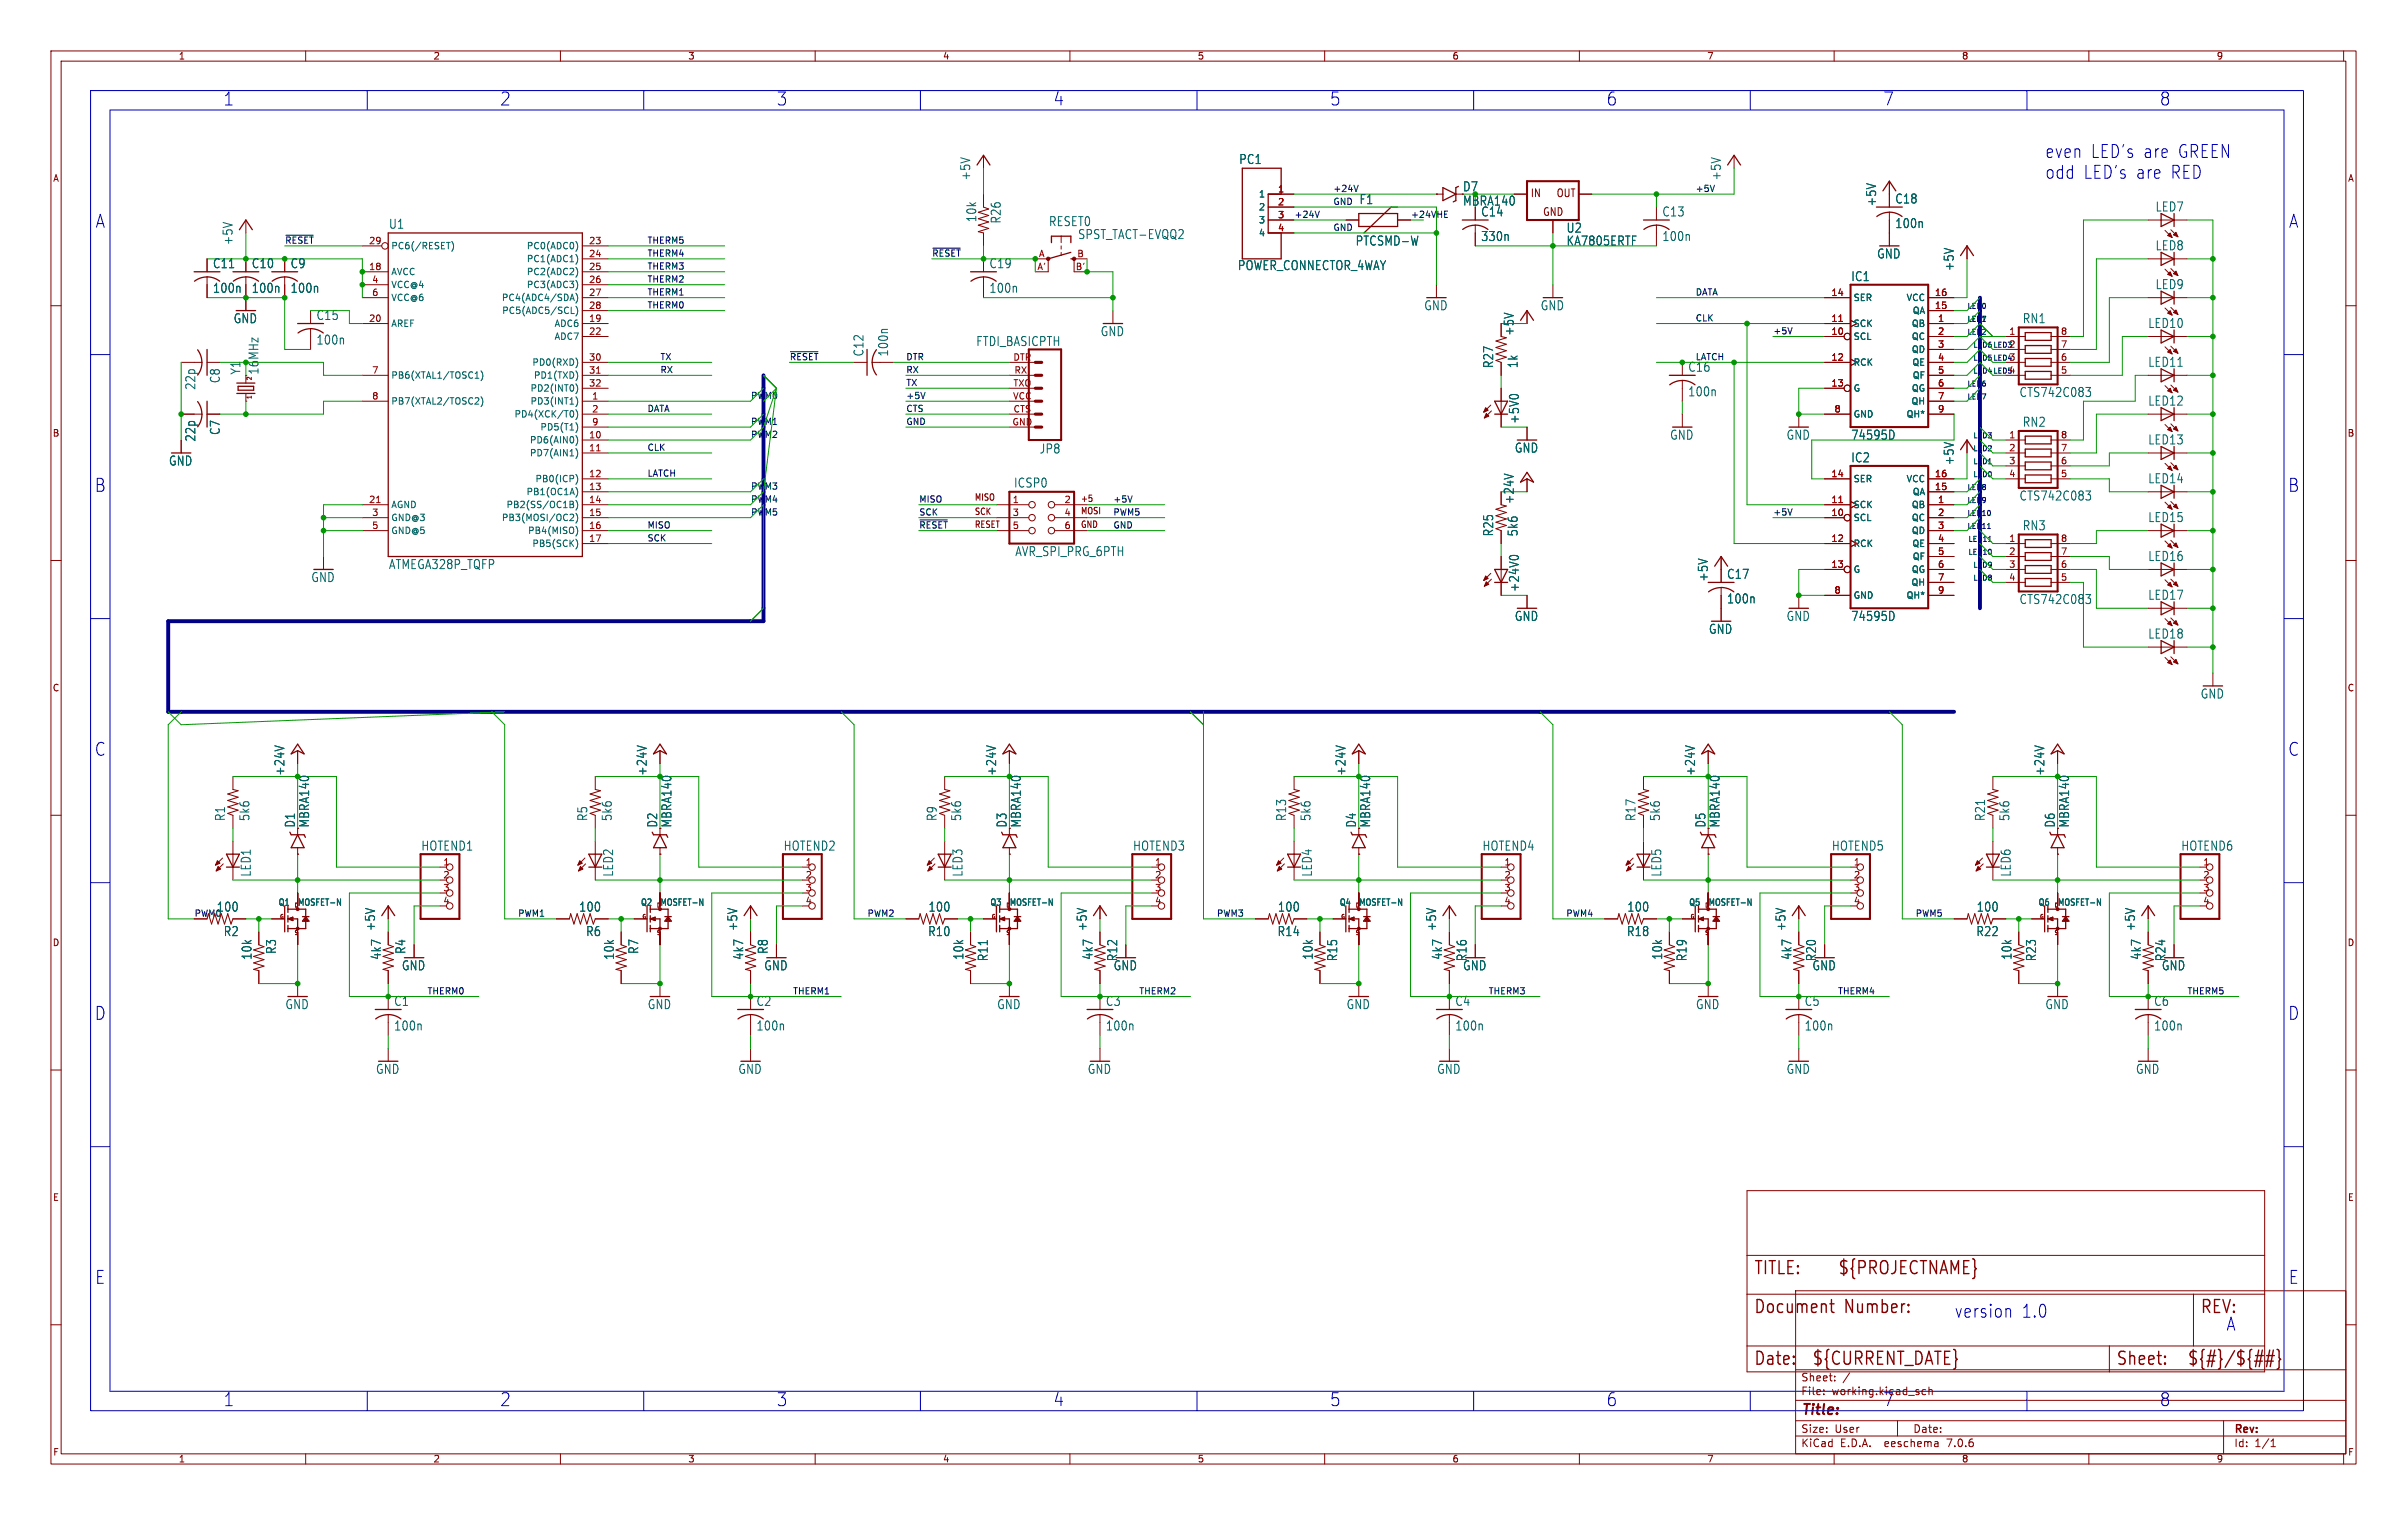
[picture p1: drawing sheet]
<svg xmlns="http://www.w3.org/2000/svg" width="472mm" height="297mm" viewBox="0 0 472 297" stroke-linecap="round" stroke-linejoin="round" font-family="sans-serif">
<defs><g id="words">
<g font-size="3.5" fill="#0000c2">
<text x="43.8" y="20.9">1</text>
<text x="98.1" y="20.9">2</text>
<text x="152.4" y="20.9">3</text>
<text x="206.7" y="20.9">4</text>
<text x="261" y="20.9">5</text>
<text x="315.3" y="20.9">6</text>
<text x="369.6" y="20.9">7</text>
<text x="423.9" y="20.9">8</text>
<text x="401.3" y="31.2">even LED's are GREEN</text>
<text x="401.3" y="35.3">odd</text>
<text x="408.9" y="35.3">LED's are RED</text>
<text x="18.7" y="44.9">A</text>
<text x="449.2" y="44.9">A</text>
<text x="18.5" y="96.8">B</text>
<text x="449.1" y="96.8">B</text>
<text x="18.5" y="148.6">C</text>
<text x="449.1" y="148.6">C</text>
<text x="18.5" y="200.4">D</text>
<text x="449.1" y="200.4">D</text>
<text x="18.7" y="252.2">E</text>
<text x="449.2" y="252.2">E</text>
<text x="383.5" y="258.8">version</text>
<text x="396.7" y="258.8">1.0</text>
<text x="436.9" y="261.4">A</text>
<text x="43.8" y="276.2">1</text>
<text x="98.1" y="276.2">2</text>
<text x="152.4" y="276.2">3</text>
<text x="206.7" y="276.2">4</text>
<text x="261" y="276.2">5</text>
<text x="315.3" y="276.2">6</text>
<text x="369.6" y="276.2">7</text>
<text x="423.9" y="276.2">8</text>
</g>
<g font-size="3.5" fill="#840000">
<text x="344.2" y="250.5">TITLE:</text>
<text x="360.7" y="250.5">${PROJECTNAME}</text>
<text x="344.2" y="258.1">Document</text>
<text x="362" y="258.1">Number:</text>
<text x="431.8" y="258.1">REV:</text>
<text x="344.2" y="268.3">Date:</text>
<text x="355.6" y="268.3">${CURRENT_DATE}</text>
<text x="415.3" y="268.3">Sheet:</text>
<text x="429.3" y="268.3">${#}/${##}</text>
</g>
<text font-size="2.8" fill="#840000" x="353.4" y="278.2">Title:</text>
<g font-size="2.5" fill="#006464">
<text x="190.6" y="35.5" transform="rotate(-90 190.6 35.5)">+5V</text>
<text x="243.1" y="32.4">PC1</text>
<text x="338" y="35.5" transform="rotate(-90 338 35.5)">+5V</text>
<text x="266.8" y="40.3">F1</text>
<text x="287.1" y="40.6">MBRA140</text>
<text x="368.4" y="40.6" transform="rotate(-90 368.4 40.6)">+5V</text>
<text x="371.9" y="40.1">C18</text>
<text x="423" y="41.7">LED7</text>
<text x="76.3" y="45.1">U1</text>
<text x="191.8" y="43.7" transform="rotate(-90 191.8 43.7)">10k</text>
<text x="196.6" y="44" transform="rotate(-90 196.6 44)">R26</text>
<text x="205.8" y="44.6">RESET0</text>
<text x="211.5" y="47.1">SPST_TACT-EVQQ2</text>
<text x="290.6" y="42.7">C14</text>
<text x="290.6" y="47.5">330n</text>
<text x="307.4" y="45.9">U2</text>
<text x="326.2" y="42.7">C13</text>
<text x="326.2" y="47.5">100n</text>
<text x="371.9" y="45">100n</text>
<text x="41.7" y="52.8">C11</text>
<text x="45.9" y="48.2" transform="rotate(-90 45.9 48.2)">+5V</text>
<text x="49.3" y="52.8">C10</text>
<text x="57" y="52.8">C9</text>
<text x="194.1" y="52.8">C19</text>
<text x="242.9" y="53.2">POWER_CONNECTOR_4WAY</text>
<text x="266" y="48.4">PTCSMD-W</text>
<text x="307.4" y="48.4">KA7805ERTF</text>
<text x="368.4" y="50.9">GND</text>
<text x="383.7" y="53.3" transform="rotate(-90 383.7 53.3)">+5V</text>
<text x="423" y="49.3">LED8</text>
<text x="41.7" y="57.7">100n</text>
<text x="49.3" y="57.7">100n</text>
<text x="57" y="57.7">100n</text>
<text x="194.1" y="57.7">100n</text>
<text x="363.3" y="55.4">IC1</text>
<text x="423" y="57">LED9</text>
<text x="45.8" y="63.6">GND</text>
<text x="62" y="63">C15</text>
<text x="279.5" y="61.1">GND</text>
<text x="297.3" y="66" transform="rotate(-90 297.3 66)">+5V</text>
<text x="302.3" y="61.1">GND</text>
<text x="396.9" y="63.6">RN1</text>
<text x="421.6" y="64.6">LED10</text>
<text x="62" y="67.8">100n</text>
<text x="169.7" y="70" transform="rotate(-90 169.7 70)">C12</text>
<text x="174.5" y="70" transform="rotate(-90 174.5 70)">100n</text>
<text x="191.5" y="68.1">FTDI_BASICPTH</text>
<text x="216" y="66.2">GND</text>
<text x="38.5" y="76.6" transform="rotate(-90 38.5 76.6)">22p</text>
<text x="43.4" y="75.3" transform="rotate(-90 43.4 75.3)">C8</text>
<text x="47.4" y="73.6" transform="rotate(-90 47.4 73.6)">Y1</text>
<text x="50.9" y="73.6" transform="rotate(-90 50.9 73.6)">16MHz</text>
<text x="293.3" y="72.3" transform="rotate(-90 293.3 72.3)">R27</text>
<text x="298.1" y="72.3" transform="rotate(-90 298.1 72.3)">1k</text>
<text x="331.3" y="78">100n</text>
<text x="421.6" y="72.2">LED11</text>
<text x="298.3" y="83.3" transform="rotate(-90 298.3 83.3)">+5V0</text>
<text x="396.3" y="78.1">CTS742C083</text>
<text x="396.9" y="84">RN2</text>
<text x="421.6" y="79.8">LED12</text>
<text x="38.5" y="86.8" transform="rotate(-90 38.5 86.8)">22p</text>
<text x="43.4" y="85.5" transform="rotate(-90 43.4 85.5)">C7</text>
<text x="204" y="89.2">JP8</text>
<text x="297.2" y="89">GND</text>
<text x="327.7" y="86.5">GND</text>
<text x="350.6" y="86.5">GND</text>
<text x="363.3" y="86.5">74595D</text>
<text x="421.6" y="87.4">LED13</text>
<text x="33.1" y="91.6">GND</text>
<text x="198.9" y="95.9">ICSP0</text>
<text x="363.3" y="90.9">IC2</text>
<text x="383.7" y="91.4" transform="rotate(-90 383.7 91.4)">+5V</text>
<text x="421.6" y="95.1">LED14</text>
<text x="297.3" y="99" transform="rotate(-90 297.3 99)">+24V</text>
<text x="396.3" y="98.4">CTS742C083</text>
<text x="293.3" y="105.4" transform="rotate(-90 293.3 105.4)">R25</text>
<text x="298.1" y="105.4" transform="rotate(-90 298.1 105.4)">5k6</text>
<text x="396.9" y="104.3">RN3</text>
<text x="421.6" y="102.7">LED15</text>
<text x="76.3" y="111.9">ATMEGA328P_TQFP</text>
<text x="199.2" y="109.4">AVR_SPI_PRG_6PTH</text>
<text x="338.9" y="113.8">C17</text>
<text x="421.6" y="110.3">LED16</text>
<text x="61" y="114.4">GND</text>
<text x="298.3" y="116.3" transform="rotate(-90 298.3 116.3)">+24V0</text>
<text x="335.4" y="114.2" transform="rotate(-90 335.4 114.2)">+5V</text>
<text x="338.9" y="118.6">100n</text>
<text x="396.3" y="118.8">CTS742C083</text>
<text x="421.6" y="117.9">LED17</text>
<text x="297.2" y="122.1">GND</text>
<text x="335.3" y="124.6">GND</text>
<text x="350.6" y="122.1">GND</text>
<text x="363.3" y="122.1">74595D</text>
<text x="421.6" y="125.5">LED18</text>
<text x="431.9" y="137.3">GND</text>
<text x="56" y="152.3" transform="rotate(-90 56 152.3)">+24V</text>
<text x="127.1" y="152.3" transform="rotate(-90 127.1 152.3)">+24V</text>
<text x="195.7" y="152.3" transform="rotate(-90 195.7 152.3)">+24V</text>
<text x="264.3" y="152.3" transform="rotate(-90 264.3 152.3)">+24V</text>
<text x="332.9" y="152.3" transform="rotate(-90 332.9 152.3)">+24V</text>
<text x="401.5" y="152.3" transform="rotate(-90 401.5 152.3)">+24V</text>
<text x="44.4" y="161.2" transform="rotate(-90 44.4 161.2)">R1</text>
<text x="49.2" y="161.2" transform="rotate(-90 49.2 161.2)">5k6</text>
<text x="115.5" y="161.2" transform="rotate(-90 115.5 161.2)">R5</text>
<text x="120.3" y="161.2" transform="rotate(-90 120.3 161.2)">5k6</text>
<text x="184.1" y="161.2" transform="rotate(-90 184.1 161.2)">R9</text>
<text x="188.9" y="161.2" transform="rotate(-90 188.9 161.2)">5k6</text>
<text x="252.6" y="161.2" transform="rotate(-90 252.6 161.2)">R13</text>
<text x="257.4" y="161.2" transform="rotate(-90 257.4 161.2)">5k6</text>
<text x="321.2" y="161.2" transform="rotate(-90 321.2 161.2)">R17</text>
<text x="326" y="161.2" transform="rotate(-90 326 161.2)">5k6</text>
<text x="389.8" y="161.2" transform="rotate(-90 389.8 161.2)">R21</text>
<text x="394.6" y="161.2" transform="rotate(-90 394.6 161.2)">5k6</text>
<text x="60.9" y="162.5" transform="rotate(-90 60.9 162.5)">MBRA140</text>
<text x="82.6" y="167.1">HOTEND1</text>
<text x="132" y="162.5" transform="rotate(-90 132 162.5)">MBRA140</text>
<text x="153.7" y="167.1">HOTEND2</text>
<text x="200.6" y="162.5" transform="rotate(-90 200.6 162.5)">MBRA140</text>
<text x="222.3" y="167.1">HOTEND3</text>
<text x="269.2" y="162.5" transform="rotate(-90 269.2 162.5)">MBRA140</text>
<text x="290.9" y="167.1">HOTEND4</text>
<text x="337.7" y="162.5" transform="rotate(-90 337.7 162.5)">MBRA140</text>
<text x="359.5" y="167.1">HOTEND5</text>
<text x="406.3" y="162.5" transform="rotate(-90 406.3 162.5)">MBRA140</text>
<text x="428" y="167.1">HOTEND6</text>
<text x="49.4" y="172.2" transform="rotate(-90 49.4 172.2)">LED1</text>
<text x="120.5" y="172.2" transform="rotate(-90 120.5 172.2)">LED2</text>
<text x="189.1" y="172.2" transform="rotate(-90 189.1 172.2)">LED3</text>
<text x="257.7" y="172.2" transform="rotate(-90 257.7 172.2)">LED4</text>
<text x="326.3" y="172.2" transform="rotate(-90 326.3 172.2)">LED5</text>
<text x="394.9" y="172.2" transform="rotate(-90 394.9 172.2)">LED6</text>
<text x="42.5" y="179.1">100</text>
<text x="113.6" y="179.1">100</text>
<text x="182.2" y="179.1">100</text>
<text x="250.7" y="179.1">100</text>
<text x="319.3" y="179.1">100</text>
<text x="387.9" y="179.1">100</text>
<text x="43.8" y="183.9">R2</text>
<text x="73.8" y="182.8" transform="rotate(-90 73.8 182.8)">+5V</text>
<text x="114.9" y="183.9">R6</text>
<text x="144.9" y="182.8" transform="rotate(-90 144.9 182.8)">+5V</text>
<text x="182.1" y="183.9">R10</text>
<text x="213.5" y="182.8" transform="rotate(-90 213.5 182.8)">+5V</text>
<text x="250.7" y="183.9">R14</text>
<text x="282.1" y="182.8" transform="rotate(-90 282.1 182.8)">+5V</text>
<text x="319.3" y="183.9">R18</text>
<text x="350.7" y="182.8" transform="rotate(-90 350.7 182.8)">+5V</text>
<text x="387.8" y="183.9">R22</text>
<text x="419.2" y="182.8" transform="rotate(-90 419.2 182.8)">+5V</text>
<text x="49.6" y="188.5" transform="rotate(-90 49.6 188.5)">10k</text>
<text x="54.4" y="187.3" transform="rotate(-90 54.4 187.3)">R3</text>
<text x="75" y="188.5" transform="rotate(-90 75 188.5)">4k7</text>
<text x="78.8" y="190.6">GND</text>
<text x="79.8" y="187.3" transform="rotate(-90 79.8 187.3)">R4</text>
<text x="120.7" y="188.5" transform="rotate(-90 120.7 188.5)">10k</text>
<text x="125.5" y="187.3" transform="rotate(-90 125.5 187.3)">R7</text>
<text x="146.1" y="188.5" transform="rotate(-90 146.1 188.5)">4k7</text>
<text x="149.9" y="190.6">GND</text>
<text x="150.9" y="187.3" transform="rotate(-90 150.9 187.3)">R8</text>
<text x="189.3" y="188.5" transform="rotate(-90 189.3 188.5)">10k</text>
<text x="194.1" y="188.7" transform="rotate(-90 194.1 188.7)">R11</text>
<text x="214.7" y="188.5" transform="rotate(-90 214.7 188.5)">4k7</text>
<text x="218.5" y="190.6">GND</text>
<text x="219.5" y="188.7" transform="rotate(-90 219.5 188.7)">R12</text>
<text x="257.9" y="188.5" transform="rotate(-90 257.9 188.5)">10k</text>
<text x="262.7" y="188.7" transform="rotate(-90 262.7 188.7)">R15</text>
<text x="283.3" y="188.5" transform="rotate(-90 283.3 188.5)">4k7</text>
<text x="287.1" y="190.6">GND</text>
<text x="288.1" y="188.7" transform="rotate(-90 288.1 188.7)">R16</text>
<text x="326.4" y="188.5" transform="rotate(-90 326.4 188.5)">10k</text>
<text x="331.2" y="188.7" transform="rotate(-90 331.2 188.7)">R19</text>
<text x="351.8" y="188.5" transform="rotate(-90 351.8 188.5)">4k7</text>
<text x="355.7" y="190.6">GND</text>
<text x="356.6" y="188.7" transform="rotate(-90 356.6 188.7)">R20</text>
<text x="395" y="188.5" transform="rotate(-90 395 188.5)">10k</text>
<text x="399.8" y="188.7" transform="rotate(-90 399.8 188.7)">R23</text>
<text x="420.4" y="188.5" transform="rotate(-90 420.4 188.5)">4k7</text>
<text x="424.2" y="190.6">GND</text>
<text x="425.2" y="188.7" transform="rotate(-90 425.2 188.7)">R24</text>
<text x="77.3" y="197.6">C1</text>
<text x="148.4" y="197.6">C2</text>
<text x="217" y="197.6">C3</text>
<text x="285.6" y="197.6">C4</text>
<text x="354.1" y="197.6">C5</text>
<text x="422.7" y="197.6">C6</text>
<text x="55.9" y="198.3">GND</text>
<text x="77.3" y="202.5">100n</text>
<text x="127.1" y="198.3">GND</text>
<text x="148.4" y="202.5">100n</text>
<text x="195.6" y="198.3">GND</text>
<text x="217" y="202.5">100n</text>
<text x="264.2" y="198.3">GND</text>
<text x="285.6" y="202.5">100n</text>
<text x="332.8" y="198.3">GND</text>
<text x="354.1" y="202.5">100n</text>
<text x="401.4" y="198.3">GND</text>
<text x="422.7" y="202.5">100n</text>
<text x="73.7" y="211">GND</text>
<text x="144.8" y="211">GND</text>
<text x="213.4" y="211">GND</text>
<text x="282" y="211">GND</text>
<text x="350.6" y="211">GND</text>
<text x="419.2" y="211">GND</text>
</g>
<text font-size="2.5" fill="#009600" x="287.1" y="37.8">D7</text>
<text font-size="2.5" fill="#0f0f0f" x="331.3" y="73.2">C16</text>
<g font-size="2.5" fill="#840000">
<text x="58.1" y="162.5" transform="rotate(-90 58.1 162.5)">D1</text>
<text x="129.2" y="162.5" transform="rotate(-90 129.2 162.5)">D2</text>
<text x="197.8" y="162.5" transform="rotate(-90 197.8 162.5)">D3</text>
<text x="266.4" y="162.5" transform="rotate(-90 266.4 162.5)">D4</text>
<text x="334.9" y="162.5" transform="rotate(-90 334.9 162.5)">D5</text>
<text x="403.5" y="162.5" transform="rotate(-90 403.5 162.5)">D6</text>
</g>
<g font-size="2.1" fill="#840000">
<text x="300.4" y="38.9">IN</text>
<text x="305.4" y="38.9">OUT</text>
<text x="302.8" y="42.6">GND</text>
<text x="353.4" y="274">File:</text>
<text x="353.4" y="271.3">Sheet:</text>
<text x="359.5" y="274">working.kicad_sch</text>
<text x="353.4" y="281.4">Size:</text>
<text x="360.1" y="281.4">User</text>
<text x="375.4" y="281.4">Date:</text>
<text x="438.4" y="281.6">Rev:</text>
<text x="353.4" y="284.2">KiCad</text>
<text x="361.2" y="284.2">E.D.A.</text>
<text x="370.1" y="284.2">eeschema</text>
<text x="382.4" y="284.2">7.0.6</text>
<text x="438.4" y="284.2">Id:</text>
<text x="442.5" y="284.2">1/1</text>
</g>
<g font-size="1.8" fill="#840000">
<text x="35" y="11.9">1</text>
<text x="85" y="11.9">2</text>
<text x="135" y="11.9">3</text>
<text x="185" y="11.9">4</text>
<text x="235" y="11.9">5</text>
<text x="285" y="11.9">6</text>
<text x="335" y="11.9">7</text>
<text x="385" y="11.9">8</text>
<text x="435" y="11.9">9</text>
<text x="10.3" y="35.9">A</text>
<text x="460.8" y="35.9">A</text>
<text x="10.3" y="85.9">B</text>
<text x="460.7" y="85.9">B</text>
<text x="191.2" y="98.5">MISO</text>
<text x="191.2" y="101.3">SCK</text>
<text x="212.1" y="98.7">+5</text>
<text x="212.1" y="101.1">MOSI</text>
<text x="191.2" y="103.8">RESET</text>
<text x="212.1" y="103.8">GND</text>
<text x="10.3" y="135.9">C</text>
<text x="460.7" y="135.9">C</text>
<text x="10.3" y="185.9">D</text>
<text x="460.7" y="185.9">D</text>
<text x="10.3" y="235.9">E</text>
<text x="460.8" y="235.9">E</text>
<text x="10.3" y="285.9">F</text>
<text x="35" y="287.2">1</text>
<text x="85" y="287.2">2</text>
<text x="135" y="287.2">3</text>
<text x="185" y="287.2">4</text>
<text x="235" y="287.2">5</text>
<text x="285" y="287.2">6</text>
<text x="335" y="287.2">7</text>
<text x="385" y="287.2">8</text>
<text x="435" y="287.2">9</text>
<text x="460.8" y="285.9">F</text>
</g>
<g font-size="1.8" fill="#006464">
<text x="247" y="39">1</text>
<text x="247" y="41.5">2</text>
<text x="247" y="44">3</text>
<text x="247" y="46.6">4</text>
<text x="76.7" y="49.1">PC6(/RESET)</text>
<text x="103.3" y="49.1">PC0(ADC0)</text>
<text x="103.3" y="51.7">PC1(ADC1)</text>
<text x="76.7" y="54.2">AVCC</text>
<text x="76.7" y="56.7">VCC@4</text>
<text x="76.7" y="59.3">VCC@6</text>
<text x="98.4" y="59.3">PC4(ADC4/SDA)</text>
<text x="103.3" y="54.2">PC2(ADC2)</text>
<text x="103.3" y="56.7">PC3(ADC3)</text>
<text x="363.7" y="59.3">SER</text>
<text x="374.1" y="59.3">VCC</text>
<text x="76.7" y="64.4">AREF</text>
<text x="98.5" y="61.8">PC5(ADC5/SCL)</text>
<text x="108.8" y="64.4">ADC6</text>
<text x="363.7" y="64.4">SCK</text>
<text x="375.1" y="64.4">QB</text>
<text x="375.3" y="61.8">QA</text>
<text x="104.4" y="72">PD0(RXD)</text>
<text x="108.8" y="66.9">ADC7</text>
<text x="363.7" y="66.9">SCL</text>
<text x="363.7" y="72">RCK</text>
<text x="375.1" y="66.9">QC</text>
<text x="375.1" y="69.4">QD</text>
<text x="375.3" y="72">QE</text>
<text x="76.7" y="74.5">PB6(XTAL1/TOSC1)</text>
<text x="104" y="77.1">PD2(INT0)</text>
<text x="104.7" y="74.5">PD1(TXD)</text>
<text x="363.7" y="77.1">G</text>
<text x="375.1" y="77.1">QG</text>
<text x="375.3" y="74.5">QF</text>
<text x="76.7" y="79.6">PB7(XTAL2/TOSC2)</text>
<text x="100.9" y="82.1">PD4(XCK/T0)</text>
<text x="104" y="79.6">PD3(INT1)</text>
<text x="363.7" y="82.1">GND</text>
<text x="374.1" y="82.1">QH*</text>
<text x="375.1" y="79.6">QH</text>
<text x="103.9" y="87.2">PD6(AIN0)</text>
<text x="103.9" y="89.8">PD7(AIN1)</text>
<text x="106" y="84.7">PD5(T1)</text>
<text x="105" y="94.8">PB0(ICP)</text>
<text x="363.7" y="94.8">SER</text>
<text x="374.1" y="94.8">VCC</text>
<text x="76.7" y="99.9">AGND</text>
<text x="99.3" y="99.9">PB2(SS/OC1B)</text>
<text x="103.2" y="97.4">PB1(OC1A)</text>
<text x="363.7" y="99.9">SCK</text>
<text x="375.1" y="99.9">QB</text>
<text x="375.3" y="97.4">QA</text>
<text x="76.7" y="102.5">GND@3</text>
<text x="76.7" y="105">GND@5</text>
<text x="98.4" y="102.5">PB3(MOSI/OC2)</text>
<text x="103.5" y="105">PB4(MISO)</text>
<text x="104.4" y="107.5">PB5(SCK)</text>
<text x="363.7" y="102.5">SCL</text>
<text x="363.7" y="107.5">RCK</text>
<text x="375.1" y="102.5">QC</text>
<text x="375.1" y="105">QD</text>
<text x="375.3" y="107.5">QE</text>
<text x="363.7" y="112.6">G</text>
<text x="375.1" y="112.6">QG</text>
<text x="375.3" y="110.1">QF</text>
<text x="363.7" y="117.7">GND</text>
<text x="374.1" y="117.7">QH*</text>
<text x="375.1" y="115.2">QH</text>
<text x="54.6" y="178">Q1</text>
<text x="58.4" y="178">MOSFET-N</text>
<text x="125.7" y="178">Q2</text>
<text x="129.5" y="178">MOSFET-N</text>
<text x="194.3" y="178">Q3</text>
<text x="198.1" y="178">MOSFET-N</text>
<text x="262.9" y="178">Q4</text>
<text x="266.7" y="178">MOSFET-N</text>
<text x="331.4" y="178">Q5</text>
<text x="335.3" y="178">MOSFET-N</text>
<text x="400" y="178">Q6</text>
<text x="403.8" y="178">MOSFET-N</text>
</g>
<g font-size="1.8" fill="#a90000">
<text x="250.8" y="37.8">1</text>
<text x="250.8" y="40.4">2</text>
<text x="250.8" y="42.9">3</text>
<text x="250.8" y="45.5">4</text>
<text x="72.3" y="53.1">18</text>
<text x="72.3" y="48">29</text>
<text x="115.5" y="48">23</text>
<text x="115.5" y="50.5">24</text>
<text x="115.5" y="53.1">25</text>
<text x="203.5" y="53.1">A'</text>
<text x="203.8" y="50.5">A</text>
<text x="211.1" y="53.1">B'</text>
<text x="211.4" y="50.5">B</text>
<text x="73" y="55.6">4</text>
<text x="73" y="58.2">6</text>
<text x="115.5" y="55.6">26</text>
<text x="115.5" y="58.2">27</text>
<text x="359.4" y="58.2">14</text>
<text x="379.7" y="58.2">16</text>
<text x="72.3" y="63.2">20</text>
<text x="115.5" y="63.2">19</text>
<text x="115.5" y="65.8">22</text>
<text x="115.5" y="60.7">28</text>
<text x="359.4" y="65.8">10</text>
<text x="359.4" y="63.2">11</text>
<text x="379.7" y="60.7">15</text>
<text x="380.3" y="63.2">1</text>
<text x="380.3" y="65.8">2</text>
<text x="394.3" y="65.8">1</text>
<text x="404.4" y="65.8">8</text>
<text x="115.5" y="70.9">30</text>
<text x="198.8" y="70.9">DTR</text>
<text x="359.4" y="70.9">12</text>
<text x="380.3" y="68.3">3</text>
<text x="380.3" y="70.9">4</text>
<text x="404.4" y="70.9">6</text>
<text x="404.4" y="68.3">7</text>
<text x="73" y="73.4">7</text>
<text x="115.5" y="73.4">31</text>
<text x="115.5" y="75.9">32</text>
<text x="198.8" y="75.9">TXO</text>
<text x="199" y="73.4">RXI</text>
<text x="359.4" y="75.9">13</text>
<text x="380.3" y="73.4">5</text>
<text x="380.3" y="75.9">6</text>
<text x="404.4" y="73.4">5</text>
<text x="73" y="78.5">8</text>
<text x="116.1" y="78.5">1</text>
<text x="116.1" y="81">2</text>
<text x="116.1" y="83.6">9</text>
<text x="198.6" y="83.6">GND</text>
<text x="198.7" y="78.5">VCC</text>
<text x="198.8" y="81">CTS</text>
<text x="360" y="81">8</text>
<text x="380.3" y="78.5">7</text>
<text x="380.3" y="81">9</text>
<text x="115.5" y="86.1">10</text>
<text x="115.5" y="88.6">11</text>
<text x="394.3" y="86.1">1</text>
<text x="394.3" y="88.6">2</text>
<text x="404.4" y="88.6">7</text>
<text x="404.4" y="86.1">8</text>
<text x="115.5" y="93.7">12</text>
<text x="359.4" y="93.7">14</text>
<text x="379.7" y="93.7">16</text>
<text x="394.3" y="91.2">3</text>
<text x="394.3" y="93.7">4</text>
<text x="404.4" y="93.7">5</text>
<text x="404.4" y="91.2">6</text>
<text x="72.3" y="98.8">21</text>
<text x="73" y="101.3">3</text>
<text x="115.5" y="96.3">13</text>
<text x="115.5" y="98.8">14</text>
<text x="115.5" y="101.3">15</text>
<text x="198.7" y="98.8">1</text>
<text x="198.7" y="101.3">3</text>
<text x="208.8" y="98.8">2</text>
<text x="208.8" y="101.3">4</text>
<text x="359.4" y="101.3">10</text>
<text x="359.4" y="98.8">11</text>
<text x="379.7" y="96.3">15</text>
<text x="380.3" y="98.8">1</text>
<text x="380.3" y="101.3">2</text>
<text x="73" y="103.9">5</text>
<text x="115.5" y="103.9">16</text>
<text x="115.5" y="106.4">17</text>
<text x="198.7" y="103.9">5</text>
<text x="208.8" y="103.9">6</text>
<text x="359.4" y="106.4">12</text>
<text x="380.3" y="103.9">3</text>
<text x="380.3" y="106.4">4</text>
<text x="394.3" y="106.4">1</text>
<text x="404.4" y="106.4">8</text>
<text x="359.4" y="111.5">13</text>
<text x="380.3" y="109">5</text>
<text x="380.3" y="111.5">6</text>
<text x="394.3" y="109">2</text>
<text x="394.3" y="111.5">3</text>
<text x="404.4" y="111.5">6</text>
<text x="404.4" y="109">7</text>
<text x="360" y="116.6">8</text>
<text x="380.3" y="114">7</text>
<text x="380.3" y="116.6">9</text>
<text x="394.3" y="114">4</text>
<text x="404.4" y="114">5</text>
<text x="86.9" y="169.9">1</text>
<text x="86.9" y="172.5">2</text>
<text x="158" y="169.9">1</text>
<text x="158" y="172.5">2</text>
<text x="226.6" y="169.9">1</text>
<text x="226.6" y="172.5">2</text>
<text x="295.2" y="169.9">1</text>
<text x="295.2" y="172.5">2</text>
<text x="363.8" y="169.9">1</text>
<text x="363.8" y="172.5">2</text>
<text x="432.4" y="169.9">1</text>
<text x="432.4" y="172.5">2</text>
<text x="86.9" y="175">3</text>
<text x="86.9" y="177.5">4</text>
<text x="158" y="175">3</text>
<text x="158" y="177.5">4</text>
<text x="226.6" y="175">3</text>
<text x="226.6" y="177.5">4</text>
<text x="295.2" y="175">3</text>
<text x="295.2" y="177.5">4</text>
<text x="363.8" y="175">3</text>
<text x="363.8" y="177.5">4</text>
<text x="432.4" y="175">3</text>
<text x="432.4" y="177.5">4</text>
</g>
<g font-size="1.8" fill="#0f0f0f">
<text x="394.3" y="68.3">2</text>
<text x="394.3" y="70.9">3</text>
<text x="394.3" y="73.4">4</text>
</g>
<g font-size="1.7" fill="#0f0f0f">
<text x="261.6" y="37.8">+24V</text>
<text x="261.6" y="40.3">GND</text>
<text x="332.7" y="37.8">+5V</text>
<text x="55.9" y="47.9">~{RESET}</text>
<text x="127" y="47.9">THERM5</text>
<text x="254" y="42.8">+24V</text>
<text x="261.6" y="45.4">GND</text>
<text x="127" y="53">THERM3</text>
<text x="127" y="50.5">THERM4</text>
<text x="182.9" y="50.5">~{RESET}</text>
<text x="127" y="58.1">THERM1</text>
<text x="127" y="55.5">THERM2</text>
<text x="332.7" y="58.1">DATA</text>
<text x="127" y="60.6">THERM0</text>
<text x="332.7" y="63.2">CLK</text>
<text x="348" y="65.7">+5V</text>
<text x="129.5" y="70.8">TX</text>
<text x="154.9" y="70.8">~{RESET}</text>
<text x="177.8" y="70.8">DTR</text>
<text x="332.7" y="70.8">LATCH</text>
<text x="129.5" y="73.3">RX</text>
<text x="177.8" y="73.3">RX</text>
<text x="177.8" y="75.9">TX</text>
<text x="127" y="80.9">DATA</text>
<text x="147.3" y="83.5">PWM1</text>
<text x="147.3" y="78.4">PWM0</text>
<text x="177.8" y="78.4">+5V</text>
<text x="177.8" y="83.5">GND</text>
<text x="177.8" y="80.9">CTS</text>
<text x="127" y="88.6">CLK</text>
<text x="147.3" y="86">PWM2</text>
<text x="127" y="93.6">LATCH</text>
<text x="147.3" y="101.3">PWM5</text>
<text x="147.3" y="98.7">PWM4</text>
<text x="147.3" y="96.2">PWM3</text>
<text x="180.3" y="101.3">SCK</text>
<text x="180.3" y="98.7">MISO</text>
<text x="218.4" y="101.3">PWM5</text>
<text x="218.4" y="98.7">+5V</text>
<text x="348" y="101.3">+5V</text>
<text x="127" y="106.3">SCK</text>
<text x="127" y="103.8">MISO</text>
<text x="180.3" y="103.8">~{RESET}</text>
<text x="218.4" y="103.8">GND</text>
<text x="101.6" y="180">PWM1</text>
<text x="170.2" y="180">PWM2</text>
<text x="238.8" y="180">PWM3</text>
<text x="307.3" y="180">PWM4</text>
<text x="375.9" y="180">PWM5</text>
<text x="83.8" y="195.2">THERM0</text>
<text x="155.6" y="195.2">THERM1</text>
<text x="223.5" y="195.2">THERM2</text>
<text x="292.1" y="195.2">THERM3</text>
<text x="360.7" y="195.2">THERM4</text>
<text x="429.3" y="195.2">THERM5</text>
</g>
<text font-size="1.7" fill="#009600" x="276.9" y="42.8">+24VHE</text>
<text font-size="1.7" fill="#840000" x="38.1" y="180">PWM0</text>
<g font-size="1.4" fill="#0f0f0f">
<text x="386.1" y="60.7">LED0</text>
<text x="386.1" y="65.8">LED2</text>
<text x="386.1" y="63.2">LED1</text>
<text x="388.8" y="63.2">7</text>
<text x="387.2" y="68.3">LED6 LED3</text>
<text x="387.2" y="70.8">LED5 LED4</text>
<text x="386.1" y="75.9">LED6</text>
<text x="387.2" y="73.4">LED4 LED5</text>
<text x="386.1" y="78.5">LED7</text>
<text x="387.2" y="86.1">LED3</text>
<text x="387.2" y="88.6">LED2</text>
<text x="387.2" y="93.7">LED0</text>
<text x="387.2" y="91.2">LED1</text>
<text x="386.1" y="96.2">LED8</text>
<text x="386.1" y="98.8">LED9</text>
<text x="386.1" y="101.3">LED10</text>
<text x="386.1" y="103.9">LED11</text>
<text x="386.2" y="106.4">LED11</text>
<text x="386.2" y="108.9">LED10</text>
<text x="387.2" y="111.5">LED9</text>
<text x="387.2" y="114">LED8</text>
</g>
<g font-size="1.2" fill="#840000">
<text x="49.6" y="74.8" transform="rotate(-90 49.6 74.8)">2</text>
<text x="49.6" y="78.4" transform="rotate(-90 49.6 78.4)">1</text>
</g>
<g font-size="1.1" fill="#840000">
<text x="57.7" y="178.3">D</text>
<text x="128.8" y="178.3">D</text>
<text x="197.4" y="178.3">D</text>
<text x="266" y="178.3">D</text>
<text x="334.5" y="178.3">D</text>
<text x="403.1" y="178.3">D</text>
<text x="54.8" y="180.5">G</text>
<text x="57.7" y="183.7">S</text>
<text x="125.9" y="180.5">G</text>
<text x="128.8" y="183.7">S</text>
<text x="194.5" y="180.5">G</text>
<text x="197.4" y="183.7">S</text>
<text x="263.1" y="180.5">G</text>
<text x="266" y="183.7">S</text>
<text x="331.7" y="180.5">G</text>
<text x="334.5" y="183.7">S</text>
<text x="400.3" y="180.5">G</text>
<text x="403.1" y="183.7">S</text>
</g>
</g></defs>
<g fill="none" stroke="#840000" stroke-width=".2">
<path d="M10 10h452.4v277.3h-452.4zM12 12h448.4v273.3h-448.4zM60 10v2M110 10v2M160 10v2M210 10v2M260 10v2M310 10v2M360 10v2M410 10v2M460 10v2M193 38.1v2.5l1.1 .4-2.1 .7 2.1 .6-2.1 .6 2.1 .7-2.1 .6 2.1 .6-2.1 .7 1 .2v2.6"/>
<path d="M193 30.5v2.5M248.9 38.1h5.1M281.9 38.1h.1M281.9 38.1h1.3M285.7 38.1h1.3M297.2 38.1h2.5M309.9 38.1h2.5M340.4 30.5v2.5M370.8 35.6v5M10 60h2M40.6 50.8v2.5M40.6 54.4v4"/>
<path d="M48.3 43.2v2.5M48.3 50.8v2.5M48.3 54.4v6.6M55.9 50.8v2.5M55.9 54.4v4M71.1 58.4h5.1M71.1 53.3h5.1M71.1 48.3h3.8M71.1 55.9h5.1M114.3 58.4h5.1M114.3 50.8h5.1M114.3 53.3h5.1"/>
<path d="M114.3 48.3h5.1M114.3 55.9h5.1M193 50.8v2.5M193 54.4v4M203.2 50.8h2.5v2.5h-2.5M208.3 46.4v1.2M208.3 48.3v.6M208.3 49.5v.7M213.4 50.8h-2.6v2.5h2.6M248.9 40.6h5.1M248.9 43.2h5.1M248.9 45.7h5.1"/>
<path d="M264.2 43.2h2.5M274.3 43.2h2.6M281.9 55.9v2.5M289.6 40.6v2.6M289.6 44.2v4.1M304.8 43.2v2.5M304.8 55.9v2.5M325.1 40.6v2.6M325.1 44.2v4.1M358.1 58.4h5.1M370.8 41.7v6.6M378.5 58.4h5"/>
<path d="M386.1 48.3v2.5M421.6 58.4h7.7M421.6 43.2h7.7M421.6 50.8h7.7M424.9 52.8l1.4 1.4M424.9 45.2l1.4 1.4M426.1 52.7l1.4 1.4M426.1 45.1l1.4 1.4M460.4 60h2M35.6 71.1h4M40.6 71.1h2.6M48.3 78.7h.1"/>
<path d="M48.3 73.7h.1M48.3 73.7v1.5M48.3 77.2v1.5M61 61v2.5M61 64.5v4.1M71.1 73.7h5.1M71.1 63.5h5.1M71.1 78.7h5.1M114.3 66h5.1M114.3 73.7h5.1M114.3 71.1h5.1M114.3 63.5h5.1"/>
<path d="M114.3 76.2h5.1M114.3 61h5.1M114.3 78.7h5.1M167.6 71.1h2.6M171.2 71.1h4.1M198.1 73.7h5.1M198.1 71.1h5.1M198.1 76.2h5.1M198.1 78.7h5.1M218.4 61v2.5M292.6 79.5l-1.4 1.4M294.6 63.5v2.5l1.1 .3-2.1 .6 2.1 .7-2.1 .6 2.1 .6-2.1 .7 2.1 .6-2.1 .6 1 .4v2.6"/>
<path d="M294.6 76.2v7.6M299.7 61v2.5M330.2 71.1v2.6M330.2 74.7v4M358.1 66h3.8M358.1 71.1h5.1M358.1 63.5h5.1M358.1 76.2h3.8M363.2 70.5l1.3 .6-1.3 .7M378.5 66h5M378.5 73.7h5M378.5 71.1h5"/>
<path d="M378.5 68.6h5M378.5 63.5h5M378.5 76.2h5M378.5 61h5M378.5 78.7h5M393.7 66h3.8M393.7 73.7h3.8M393.7 71.1h3.8M393.7 68.6h3.8M402.6 66h3.8M402.6 73.7h3.8M402.6 71.1h3.8"/>
<path d="M402.6 68.6h3.8M421.6 66h7.7M421.6 73.7h7.7M424.9 68.1l1.4 1.4M424.9 60.5l1.4 1.3M424.9 75.7l1.4 1.4M426.1 67.9l1.4 1.4M426.1 60.3l1.4 1.4M426.1 75.6l1.4 1.4M35.6 81.3h4M35.6 86.4v2.5M40.6 81.3h2.6"/>
<path d="M71.1 99.1h5.1M114.3 96.5h5.1M114.3 99.1h5.1M114.3 94h5.1M114.3 81.3h5.1M114.3 88.9h5.1M114.3 86.4h5.1M114.3 83.8h5.1M195.6 99.1h6.3M198.1 81.3h5.1M198.1 83.8h5.1M207 99.1h6.4"/>
<path d="M214.3 97.8v.5M292.7 80.6l-1.4 1.4M294.6 96.5v2.6l1.1 .2-2.1 .6 2.1 .7-2.1 .6 2.1 .7-2.1 .6 2.1 .6-2.1 .7 1 .3v2.6M299.7 83.8v2.6M299.7 94v2.5M330.2 81.3v2.5M353.1 81.3v2.5M358.1 99.1h5.1M358.1 94h5.1M358.1 81.3h5.1M378.5 96.5h5M378.5 99.1h5"/>
<path d="M378.5 94h5M378.5 81.3h5M386.1 86.4v2.5M393.7 94h3.8M393.7 91.4h3.8M393.7 88.9h3.8M393.7 86.4h3.8M402.6 94h3.8M402.6 91.4h3.8M402.6 88.9h3.8M402.6 86.4h3.8M421.6 96.5h7.7"/>
<path d="M421.6 81.3h7.7M421.6 88.9h7.7M424.9 98.6l1.4 1.3M424.9 90.9l1.4 1.4M424.9 83.3l1.4 1.4M426.1 98.4l1.4 1.4M426.1 90.8l1.4 1.4M426.1 83.2l1.4 1.4M10 110h2M63.5 109.2v2.6M71.1 104.1h5.1M71.1 101.6h5.1"/>
<path d="M114.3 104.1h5.1M114.3 106.7h5.1M114.3 101.6h5.1M195.6 104.1h6.3M195.6 101.6h6.3M207 104.1h6.4M207 101.6h6.4M292.6 112.5l-1.4 1.4M292.7 113.7l-1.4 1.4M294.6 109.2v7.6M299.7 116.8v2.6M337.8 109.2v5.1"/>
<path d="M337.8 115.3v6.6M353.1 116.8v2.6M358.1 111.8h3.8M358.1 106.7h5.1M358.1 101.6h3.8M358.1 116.8h5.1M363.2 106l1.3 .7-1.3 .6M378.5 111.8h5M378.5 104.1h5M378.5 114.3h5M378.5 109.2h5M378.5 106.7h5"/>
<path d="M378.5 101.6h5M378.5 116.8h5M393.7 111.8h3.8M393.7 114.3h3.8M393.7 109.2h3.8M393.7 106.7h3.8M402.6 111.8h3.8M402.6 114.3h3.8M402.6 109.2h3.8M402.6 106.7h3.8M421.6 111.8h7.7M421.6 104.1h7.7"/>
<path d="M421.6 119.4h7.7M424.9 113.8l1.4 1.4M424.9 106.2l1.4 1.4M426.1 113.7l1.4 1.4M426.1 106l1.4 1.4M460.4 110h2M421.6 127h7.7M424.9 121.4l1.4 1.4M424.9 129l1.4 1.4M426.1 121.3l1.4 1.4M426.1 128.9l1.4 1.4M434.3 132.1v2.5"/>
<path d="M10 160h2M45.7 152.4v2.5l1 .3-2 .6 2 .7-2 .6 2 .6-2 .7 2 .6-2 .6 1 .4v2.6M58.4 147.3v2.6M116.8 152.4v2.5l1.1 .3-2.1 .6 2.1 .7-2.1 .6 2.1 .6-2.1 .7 2.1 .6-2.1 .6 1 .4v2.6M129.5 147.3v2.6M185.4 152.4v2.5l1 .3-2 .6 2 .7-2 .6 2 .6-2 .7 2 .6-2 .6 1 .4v2.6M198.1 147.3v2.6M254 152.4v2.5l1 .3-2 .6 2 .7-2 .6 2 .6-2 .7 2 .6-2 .6 1 .4v2.6M266.7 147.3v2.6M322.6 152.4v2.5l1 .3-2 .6 2 .7-2 .6 2 .6-2 .7 2 .6-2 .6 1 .4v2.6M335.3 147.3v2.6M391.2 152.4v2.5l1 .3-2.1 .6 2.1 .7-2.1 .6 2.1 .6-2.1 .7 2.1 .6-2.1 .6 1.1 .4v2.6"/>
<path d="M403.9 147.3v2.6M460.4 160h2M40.9 179.3l.6 2.1 .7-2.1 .6 2.1 .6-2.1 .7 2.1 .6-2.1 .6 2.1 .4-1.1h2.6M43.7 168.4l-1.4 1.4M43.8 169.5l-1.4 1.4M45.7 165.1v7.6M58.4 167.6h.1M58.4 162.6v1.2M58.4 166.4v1.2M58.4 175.3v2.5M76.2 177.8v2.5M86.4 170.2h1.2"/>
<path d="M86.4 175.3h1.2M114.8 168.4l-1.4 1.4M114.9 169.5l-1.4 1.4M116.8 165.1v7.6M129.5 167.6h.1M129.5 162.6v1.2M129.5 166.4v1.2M129.5 175.3v2.5M147.3 177.8v2.5M157.5 170.2h1.2M157.5 175.3h1.2M183.4 168.4l-1.4 1.4"/>
<path d="M183.5 169.5l-1.4 1.4M185.4 165.1v7.6M198.1 167.6h.1M198.1 162.6v1.2M198.1 166.4v1.2M198.1 175.3v2.5M215.9 177.8v2.5M226.1 170.2h1.2M226.1 175.3h1.2M252 168.4l-1.4 1.4M252.1 169.5l-1.4 1.4M254 165.1v7.6"/>
<path d="M266.7 167.6h.1M266.7 162.6v1.2M266.7 166.4v1.2M266.7 175.3v2.5M284.5 177.8v2.5M294.6 170.2h1.3M294.6 175.3h1.3M320.5 168.4l-1.3 1.4M320.7 169.5l-1.4 1.4M322.6 165.1v7.6M335.3 167.6h.1M335.3 162.6v1.2"/>
<path d="M335.3 166.4v1.2M335.3 175.3v2.5M353.1 177.8v2.5M363.2 170.2h1.3M363.2 175.3h1.3M389.1 168.4l-1.4 1.4M389.3 169.5l-1.4 1.4M391.2 165.1v7.6M403.9 167.6h.1M403.9 162.6v1.2M403.9 166.4v1.2M403.9 175.3v2.5"/>
<path d="M421.6 177.8v2.5M431.8 170.2h1.3M431.8 175.3h1.3M50.8 182.9v2.5l1 .4-2 .6 2 .7-2 .6 2 .6-2 .7 2 .6-2 .6 1 .3v2.5M53.3 180.3h2.6M58.4 182.2v3.2M58.4 193v2.6M76.2 182.9v2.5l1 .4-2 .6 2 .7-2 .6 2 .6-2 .7 2 .6-2 .6 1 .3v2.5M76.2 195.6v2.5M76.2 199.1v4.1M81.3 185.4v2.6M109.2 180.3h2.6l.2-1 .6 2.1 .7-2.1 .6 2.1 .7-2.1 .6 2.1 .6-2.1 .7 2.1 .3-1.1h2.6"/>
<path d="M121.9 182.9v2.5l1 .4-2 .6 2 .7-2 .6 2 .6-2 .7 2 .6-2 .6 1 .3v2.5M124.5 180.3h2.5M129.5 182.2v3.2M129.5 193v2.6M147.3 182.9v2.5l1 .4-2 .6 2 .7-2 .6 2 .6-2 .7 2 .6-2 .6 1 .3v2.5M147.3 195.6v2.5M147.3 199.1v4.1M152.4 185.4v2.6M177.8 180.3h2.5l.3-1 .6 2.1 .7-2.1 .6 2.1 .6-2.1 .7 2.1 .6-2.1 .6 2.1 .4-1.1h2.6M190.5 182.9v2.5l1 .4-2 .6 2 .7-2 .6 2 .6-2 .7 2 .6-2 .6 1 .3v2.5M193 180.3h2.6M198.1 182.2v3.2"/>
<path d="M198.1 193v2.6M215.9 182.9v2.5l1 .4-2 .6 2 .7-2 .6 2 .6-2 .7 2 .6-2 .6 1 .3v2.5M215.9 195.6v2.5M215.9 199.1v4.1M221 185.4v2.6M246.4 180.3h2.5l.3-1 .6 2.1 .6-2.1 .7 2.1 .6-2.1 .6 2.1 .7-2.1 .6 2.1 .4-1.1h2.5M259.1 182.9v2.5l1 .4-2 .6 2 .7-2 .6 2 .6-2 .7 2 .6-2 .6 1 .3v2.5M261.6 180.3h2.6M266.7 182.2v3.2M266.7 193v2.6M284.5 182.9v2.5l1 .4-2 .6 2 .7-2 .6 2 .6-2 .7 2 .6-2 .6 1 .3v2.5M284.5 195.6v2.5"/>
<path d="M284.5 199.1v4.1M289.6 185.4v2.6M315 180.3h2.5l.3-1 .6 2.1 .6-2.1 .7 2.1 .6-2.1 .6 2.1 .7-2.1 .6 2.1 .4-1.1h2.5M327.7 182.9v2.5l1 .4-2.1 .6 2.1 .7-2.1 .6 2.1 .6-2.1 .7 2.1 .6-2.1 .6 1.1 .3v2.5M330.2 180.3h2.5M335.3 182.2v3.2M335.3 193v2.6M353.1 182.9v2.5l1 .4-2.1 .6 2.1 .7-2.1 .6 2.1 .6-2.1 .7 2.1 .6-2.1 .6 1.1 .3v2.5M353.1 195.6v2.5M353.1 199.1v4.1M358.1 185.4v2.6M383.5 180.3h2.6l.2-1 .7 2.1 .6-2.1 .6 2.1 .7-2.1 .6 2.1 .6-2.1 .7 2.1 .4-1.1h2.5"/>
<path d="M396.2 182.9v2.5l1.1 .4-2.1 .6 2.1 .7-2.1 .6 2.1 .6-2.1 .7 2.1 .6-2.1 .6 1 .3v2.5M398.8 180.3h2.5M403.9 182.2v3.2M403.9 193v2.6M421.6 182.9v2.5l1.1 .4-2.1 .6 2.1 .7-2.1 .6 2.1 .6-2.1 .7 2.1 .6-2.1 .6 1 .3v2.5M421.6 195.6v2.5M421.6 199.1v4.1M426.7 185.4v2.6M10 210h2M76.2 205.7v2.6M147.3 205.7v2.6M215.9 205.7v2.6"/>
<path d="M284.5 205.7v2.6M353.1 205.7v2.6M421.6 205.7v2.6M460.4 210h2M342.9 233.7h101.6v35.5h-101.6zM10 260h2M342.9 246.4h101.6M342.9 254h101.6M352.4 253.3h108v32h-108zM430.5 254v10.2M460.4 260h2M342.9 264.2h101.6"/>
<path d="M352.4 278.8h108M352.4 274.8h108M352.4 268.8h108M358 273.6v.1M358 272.8v.1M360 270.2h.1M360.1 270.9v.1M360.1 270.1v.1M360.2 270.2h-.1M363 269.4l-1.2 2M372.4 278.8v3M378 272.8l-.5-.1-.2 .3 .1 .6h.6"/>
<path d="M378.6 272.9l.2-.2 .4 .1 .1 .9M378.6 272.2v1.5M414 264.2v5M436.4 278.8v6.5M60 285.3v2M110 285.3v2M160 285.3v2M210 285.3v2M260 285.3v2M310 285.3v2M352.4 281.8h108M360 285.3v2"/>
<path d="M380.3 283l.1 .9M380.4 283.8l-.1 .1M380.4 283.3h-.1M410 285.3v2M445.8 283.9h.8M445.8 282.8l.4-.4v1.5M460 285.3v2"/>
<circle cx="75.6" cy="48.3" r=".63"/>
<circle cx="362.6" cy="66" r=".63"/>
<circle cx="362.6" cy="76.2" r=".63"/>
<circle cx="202.6" cy="99.1" r=".63"/>
<circle cx="206.4" cy="99.1" r=".63"/>
<circle cx="202.6" cy="101.6" r=".63"/>
<circle cx="202.6" cy="104.1" r=".63"/>
<circle cx="206.4" cy="101.6" r=".63"/>
<circle cx="206.4" cy="104.1" r=".63"/>
<circle cx="362.6" cy="101.6" r=".63"/>
<circle cx="362.6" cy="111.8" r=".63"/>
<circle cx="88.3" cy="172.7" r=".63"/>
<circle cx="88.3" cy="170.2" r=".63"/>
<circle cx="88.3" cy="175.3" r=".63"/>
<circle cx="88.3" cy="177.8" r=".63"/>
<circle cx="159.4" cy="170.2" r=".63"/>
<circle cx="159.4" cy="172.7" r=".63"/>
<circle cx="159.4" cy="175.3" r=".63"/>
<circle cx="159.4" cy="177.8" r=".63"/>
<circle cx="228" cy="175.3" r=".63"/>
<circle cx="228" cy="177.8" r=".63"/>
<circle cx="228" cy="170.2" r=".63"/>
<circle cx="228" cy="172.7" r=".63"/>
<circle cx="296.5" cy="170.2" r=".63"/>
<circle cx="296.5" cy="177.8" r=".63"/>
<circle cx="296.5" cy="175.3" r=".63"/>
<circle cx="296.5" cy="172.7" r=".63"/>
<circle cx="365.1" cy="170.2" r=".63"/>
<circle cx="365.1" cy="172.7" r=".63"/>
<circle cx="365.1" cy="177.8" r=".63"/>
<circle cx="365.1" cy="175.3" r=".63"/>
<circle cx="433.7" cy="170.2" r=".63"/>
<circle cx="433.7" cy="177.8" r=".63"/>
<circle cx="433.7" cy="175.3" r=".63"/>
<circle cx="433.7" cy="172.7" r=".63"/>
</g>
<g fill="none" stroke="#840000" stroke-width=".25">
<path d="M191.8 32.4l1.2-1.9 1.3 1.9M243.8 33h7.7v5.1h-2.6v7.6h2.6v5.1h-7.7zM283.2 36.8l2.5 1.3-2.5 1.3zM286.3 36.6l-.6 .2v2.6l-.5 .2M339.1 32.4l1.3-1.9 1.2 1.9M369.6 37.5l1.2-1.9 1.3 1.9M38.1 53.3h5.1M40.6 54.4a4.1 4.1 0 0 0-2.4 .8M40.6 54.3a4.1 4.1 0 0 1 2.5 .9M45.7 53.3h5.1M47 45.1l1.3-1.9 1.2 1.9M48.3 54.4a4.1 4.1 0 0 0-2.5 .8"/>
<path d="M48.3 54.3a4.1 4.1 0 0 1 2.4 .9M53.3 53.3h5.1M55.9 54.4a4.1 4.1 0 0 0-2.5 .8M55.9 54.3a4.1 4.1 0 0 1 2.5 .9M76.2 45.7h38.1v63.5h-38.1zM190.5 53.3h5.1M193 54.4a4.1 4.1 0 0 0-2.4 .8M193 54.3a4.1 4.1 0 0 1 2.5 .9M206.4 47.6v-1.2h3.8v1.2M210.2 50.8h.6M210.2 49.5l-4.5 1.3M266.7 41.9h7.6v2.5h-7.6z"/>
<path d="M274.3 40.6h-1.3l-5.3 5.1M287 43.2h5.1M289.6 44.2a4.1 4.1 0 0 0-2.5 .8M289.6 44.2a4 4 0 0 1 2.4 .8M322.6 43.2h5.1M325.1 44.2a4.1 4.1 0 0 0-2.4 .8M325.1 44.2a4 4 0 0 1 2.5 .8M368.3 40.6h5.1M368.4 42.5a4.1 4.1 0 0 1 4.9 0M384.8 50.2l1.3-1.9 1.2 1.9M424.2 41.9l2.5 1.3-2.5 1.2zM424.2 49.5l2.5 1.3-2.5 1.3z"/>
<path d="M424.2 57.1l2.5 1.3-2.5 1.3zM426.7 41.9v2.5M426.7 49.5v2.6M426.7 57.1v2.6M38.8 68.7a4.1 4.1 0 0 1 0 4.9M38.8 78.8a4.1 4.1 0 0 1 0 5M40.6 68.6v5.1M40.6 78.7v5.1M46.5 77.2h3.5M46.5 75.2h3.5M46.7 75.8h3.1v.8h-3.1zM58.4 63.5h5.1"/>
<path d="M61 64.5a4.1 4.1 0 0 0-2.5 .9M61 64.5a4.1 4.1 0 0 1 2.4 .9M170.2 68.6v5.1M172 68.6a4.1 4.1 0 0 0 0 5M293.4 78.7h2.5l-1.3 2.6zM298.4 62.9l1.3-1.9 1.3 1.9M327.7 73.7h5M327.7 75.5a4.1 4.1 0 0 1 5 0M397.5 65.3h5.1v1.5h-5.1zM397.5 67.8h5.1v1.5h-5.1zM397.5 70.4h5.1v1.5h-5.1zM397.5 72.9h5.1v1.5h-5.1z"/>
<path d="M424.2 64.8l2.5 1.2-2.5 1.3zM424.2 72.4l2.5 1.3-2.5 1.2zM426.7 64.8v2.5M426.7 72.4v2.5M293.4 81.3h2.5M299.7 92.7l1.3 1.9-1.3-.6-1.3 .6zM384.8 88.3l1.3-1.9 1.2 1.9M397.5 85.6h5.1v1.5h-5.1zM397.5 88.1h5.1v1.6h-5.1zM397.5 90.7h5.1v1.5h-5.1zM397.5 93.2h5.1v1.5h-5.1zM424.2 80l2.5 1.3-2.5 1.2z"/>
<path d="M424.2 87.6l2.5 1.3-2.5 1.3zM424.2 95.2l2.5 1.3-2.5 1.3zM426.7 80v2.5M426.7 87.6v2.6M426.7 95.2v2.6M293.4 114.3h2.5M293.4 111.8h2.5l-1.3 2.5zM335.3 114.3h5.1M335.4 116.2a4.1 4.1 0 0 1 4.9 0M336.5 111.1l1.3-1.9 1.3 1.9M397.5 113.5h5.1v1.6h-5.1zM397.5 105.9h5.1v1.5h-5.1z"/>
<path d="M397.5 108.5h5.1v1.5h-5.1zM397.5 111h5.1v1.5h-5.1zM424.2 102.9l2.5 1.2-2.5 1.3zM424.2 110.5l2.5 1.3-2.5 1.2zM424.2 118.1l2.5 1.3-2.5 1.2zM426.7 102.9v2.5M426.7 110.5v2.5M426.7 118.1v2.5M424.2 125.7l2.5 1.3-2.5 1.3zM426.7 125.7v2.6M58.4 146l1.3 2-1.3-.7-1.3 .7zM129.5 146l1.3 2-1.3-.7-1.2 .7z"/>
<path d="M198.1 146l1.3 2-1.3-.7-1.3 .7zM266.7 146l1.3 2-1.3-.7-1.3 .7zM335.3 146l1.2 2-1.2-.7-1.3 .7zM403.9 146l1.2 2-1.2-.7-1.3 .7zM44.4 170.2h2.6M44.4 167.6h2.6l-1.3 2.6zM55.9 177.8v5.1M56.5 179.7v1.3M56.9 163.3l.2 .5h2.6l.2 .5M58.4 163.8l1.3 2.6h-2.6zM58.4 178.4h-1.9v.7M59.4 179.9h1.2"/>
<path d="M60 178.4v3.8h-3.5M60 179.9l.6 .9h-1.2zM74.9 179.7l1.3-1.9 1.3 1.9M115.6 170.2h2.5M115.6 167.6h2.5l-1.3 2.6zM127 177.8v5.1M127.6 179.7v1.3M128 163.3l.3 .5h2.5l.3 .5M129.5 163.8l1.3 2.6h-2.5zM129.5 178.4h-1.9v.7M130.5 179.9h1.3M131.1 178.4v3.8h-3.5"/>
<path d="M131.1 179.9l.7 .9h-1.3zM146 179.7l1.3-1.9 1.3 1.9M184.1 170.2h2.6M184.1 167.6h2.6l-1.3 2.6zM195.6 177.8v5.1M196.2 179.7v1.3M196.6 163.3l.2 .5h2.6l.2 .5M198.1 163.8l1.3 2.6h-2.6zM198.1 178.4h-1.9v.7M199.1 179.9h1.2M199.7 178.4v3.8h-3.5M199.7 179.9l.6 .9h-1.2z"/>
<path d="M214.6 179.7l1.3-1.9 1.3 1.9M252.7 170.2h2.6M252.7 167.6h2.6l-1.3 2.6zM264.2 177.8v5.1M264.8 179.7v1.3M265.2 163.3l.2 .5h2.6l.2 .5M266.7 163.8l1.3 2.6h-2.6zM266.7 178.4h-1.9v.7M267.7 179.9h1.2M268.3 178.4v3.8h-3.5M268.3 179.9l.6 .9h-1.2zM283.2 179.7l1.3-1.9 1.2 1.9"/>
<path d="M321.3 170.2h2.5M321.3 167.6h2.5l-1.2 2.6zM332.7 177.8v5.1M333.4 179.7v1.3M333.8 163.3l.2 .5h2.5l.3 .5M335.3 163.8l1.2 2.6h-2.5zM335.3 178.4h-1.9v.7M336.2 179.9h1.3M336.9 178.4v3.8h-3.5M336.9 179.9l.6 .9h-1.3zM351.8 179.7l1.3-1.9 1.2 1.9M389.9 170.2h2.5"/>
<path d="M389.9 167.6h2.5l-1.2 2.6zM401.3 177.8v5.1M402 179.7v1.3M402.3 163.3l.3 .5h2.5l.3 .5M403.9 163.8l1.2 2.6h-2.5zM403.9 178.4h-1.9v.7M404.8 179.9h1.3M405.4 178.4v3.8h-3.4M405.4 179.9l.7 .9h-1.3zM420.4 179.7l1.2-1.9 1.3 1.9M56.5 181.6v1.3M56.8 180.3h1.6v1.9"/>
<path d="M56.8 180.3l.7 .4M57 180.2l.5 .5M57.5 180l-1 .3 1 .4M57.5 180v.7M57.5 180l-.7 .3M60 180.3l-.3 .5M60 180.3l-.3 .4M60 180.3l.3 .5M60 180.3l.3 .4M73.7 198.1h5M73.7 200a4.1 4.1 0 0 1 5 0M127.6 181.6v1.3"/>
<path d="M128 180.3h1.5v1.9M128 180.3l.6 .4M128.1 180.2l.5 .5M128.6 180l-1 .3 1 .4M128.6 180v.7M128.6 180l-.6 .3M131.1 180.3l-.3 .5M131.1 180.3l-.3 .4M131.1 180.3l.3 .5M131.1 180.3l.3 .4M144.8 198.1h5.1M144.9 200a4.1 4.1 0 0 1 4.9 0"/>
<path d="M196.2 181.6v1.3M196.5 180.3h1.6v1.9M196.5 180.3l.7 .4M196.7 180.2l.5 .5M197.2 180l-1 .3 1 .4M197.2 180v.7M197.2 180l-.7 .3M199.7 180.3l-.3 .5M199.7 180.3l-.3 .4M199.7 180.3l.3 .5M199.7 180.3l.3 .4M213.4 198.1h5"/>
<path d="M213.4 200a4.1 4.1 0 0 1 5 0M264.8 181.6v1.3M265.1 180.3h1.6v1.9M265.1 180.3l.6 .4M265.3 180.2l.4 .5M265.7 180l-.9 .3 .9 .4M265.7 180v.7M265.7 180l-.6 .3M268.3 180.3l-.3 .5M268.3 180.3l-.3 .4M268.3 180.3l.3 .5M268.3 180.3l.3 .4"/>
<path d="M281.9 198.1h5.1M282 200a4.1 4.1 0 0 1 5 0M333.4 181.6v1.3M333.7 180.3h1.6v1.9M333.7 180.3l.6 .4M333.9 180.2l.4 .5M334.3 180l-.9 .3 .9 .4M334.3 180v.7M334.3 180l-.6 .3M336.9 180.3l-.4 .5M336.9 180.3l-.4 .4M336.9 180.3l.3 .5"/>
<path d="M336.9 180.3l.3 .4M350.5 198.1h5.1M350.6 200a4.1 4.1 0 0 1 4.9 0M402 181.6v1.3M402.3 180.3l.6 .4M402.3 180.3h1.6v1.9M402.5 180.2l.4 .5M402.9 180l-.9 .3 .9 .4M402.9 180v.7M402.9 180l-.6 .3M405.4 180.3l-.3 .5M405.4 180.3l-.3 .4"/>
<path d="M405.4 180.3l.4 .5M405.4 180.3l.4 .4M419.1 198.1h5.1M419.2 200a4.1 4.1 0 0 1 4.9 0"/>
<circle cx="58.4" cy="182.2" r=".25"/>
<circle cx="129.5" cy="182.2" r=".25"/>
<circle cx="198.1" cy="182.2" r=".25"/>
<circle cx="266.7" cy="182.2" r=".25"/>
<circle cx="335.3" cy="182.2" r=".25"/>
<circle cx="403.9" cy="182.2" r=".25"/>
</g>
<g fill="#840000" stroke="#840000" stroke-width=".2">
<path d="M425.4 69.1l.6-.5 .3 .9z"/>
<path d="M426.6 69l.5-.5 .4 .8z"/>
<path d="M425.4 114.8l.6-.5 .3 .9z"/>
<path d="M426.6 114.7l.5-.5 .4 .9z"/>
<path d="M425.4 99.6l.6-.5 .3 .8z"/>
<path d="M426.6 99.4l.5-.5 .4 .9z"/>
<path d="M425.4 107.2l.6-.5 .3 .9z"/>
<path d="M426.6 107.1l.5-.5 .4 .8z"/>
<path d="M425.4 122.4l.6-.5 .3 .9z"/>
<path d="M426.6 122.3l.5-.5 .4 .9z"/>
<path d="M425.4 130l.6-.5 .3 .9z"/>
<path d="M426.6 129.9l.5-.5 .4 .9z"/>
<path d="M388.1 168.9l.5 .5-.9 .4z"/>
<path d="M388.2 170.1l.5 .5-.8 .3z"/>
<path d="M425.4 91.9l.6-.5 .3 .9z"/>
<path d="M426.6 91.8l.5-.5 .4 .9z"/>
<path d="M425.4 61.5l.6-.5 .3 .8z"/>
<path d="M426.6 61.3l.5-.5 .4 .9z"/>
<path d="M425.4 84.3l.6-.5 .3 .9z"/>
<path d="M426.6 84.2l.5-.5 .4 .9z"/>
<path d="M425.4 76.7l.6-.5 .3 .9z"/>
<path d="M426.6 76.6l.5-.5 .4 .9z"/>
<path d="M425.4 53.8l.6-.5 .3 .9z"/>
<path d="M426.6 53.7l.5-.5 .4 .9z"/>
<path d="M291.6 80l.5 .5-.9 .4z"/>
<path d="M291.7 81.2l.5 .5-.9 .3z"/>
<path d="M291.6 113l.5 .5-.9 .4z"/>
<path d="M291.7 114.2l.5 .5-.9 .4z"/>
<path d="M425.4 46.2l.6-.5 .3 .9z"/>
<path d="M426.6 46.1l.5-.5 .4 .9z"/>
<path d="M113.8 168.9l.5 .5-.9 .4z"/>
<path d="M113.9 170.1l.5 .5-.9 .3z"/>
<path d="M182.4 168.9l.5 .5-.9 .4z"/>
<path d="M182.5 170.1l.5 .5-.9 .3z"/>
<path d="M42.7 168.9l.5 .5-.9 .4z"/>
<path d="M42.8 170.1l.5 .5-.9 .3z"/>
<path d="M319.5 168.9l.5 .5-.8 .4z"/>
<path d="M319.7 170.1l.5 .5-.9 .3z"/>
<path d="M251 168.9l.5 .5-.9 .4z"/>
<path d="M251.1 170.1l.5 .5-.9 .3z"/>
<circle cx="205.7" cy="50.8" r=".33"/>
<circle cx="210.8" cy="50.8" r=".33"/>
</g>
<g fill="none" stroke="#840000" stroke-width=".41">
<path d="M299.7 35.6h10.2v7.6h-10.2zM363.2 55.9h15.3v27.9h-15.3zM201.9 68.6h6.4v17.8h-6.4zM396.2 64.3h7.7v11.1h-7.7zM198.1 96.5h12.7v10.2h-12.7zM363.2 91.4h15.3v28h-15.3zM396.2 84.6h7.7v11.2h-7.7zM396.2 104.9h7.7v11.2h-7.7zM82.5 167.6h7.7v12.7h-7.7zM153.7 167.6h7.6v12.7h-7.6zM222.2 167.6h7.7v12.7h-7.7zM290.8 167.6h7.6v12.7h-7.6z"/>
<path d="M359.4 167.6h7.6v12.7h-7.6zM428 167.6h7.6v12.7h-7.6z"/>
</g>
<g fill="none" stroke="#006464" stroke-width=".2">
<path d="M87.6 47.6h.8M88.7 47.4a1.46 1.46 0 0 1 0 1.9M112 58.6h.6M112.3 57.7l.4 1.3M113.1 47.4a1.49 1.49 0 0 1 0 1.9M113.1 50a1.49 1.49 0 0 1 0 1.8M113.1 52.5a1.49 1.49 0 0 1 0 1.8M113.1 55.1a1.49 1.49 0 0 1 0 1.8M113.1 57.6a1.47 1.47 0 0 1-.1 1.9M93.3 74.2h.7M93.4 78l.5 .1 .1 .3-.8 .9h.8M93.5 73.2l.1-.2v1.2"/>
<path d="M94.4 77.9a1.46 1.46 0 0 1 0 1.9M94.4 72.8a1.46 1.46 0 0 1 0 1.9M112.1 61.5h.6M113 77.9a1.46 1.46 0 0 1 0 1.9M113 60.1a1.46 1.46 0 0 1 0 1.9M113.1 75.4a1.47 1.47 0 0 1-.1 1.9M113.2 70.5l.2 .6-.2 .8M113.3 73.3v.9M296.4 77.6l.5-.2 1 .2M409.4 76h.9l-.5 .7 .5 .2v.6l-.3 .3h-.4M111.9 98.4l.6 .1v.2l-.2 .3M111.9 99h.4"/>
<path d="M112.2 80.6a.68 .68 0 0 1 .4 .6 .68 .68 0 0 1-.4 .7M112.3 99l.3 .2-.1 .3-.6 .1M113 80.4a1.46 1.46 0 0 1 0 1.9M113 88a1.46 1.46 0 0 1 0 2M113 93.1a1.46 1.46 0 0 1 0 1.9M113 95.6a1.46 1.46 0 0 1 0 2M113 98.2a1.46 1.46 0 0 1 0 1.9M113.1 83a1.49 1.49 0 0 1 0 1.8M113.1 85.5a1.47 1.47 0 0 1-.1 1.9M295.2 93l1.8 .5M371.3 84.4a1.03 1.03 0 0 1 0 1.8M409.4 96.4h.9l-.5 .6 .5 .2v.6l-.3 .3h-.4"/>
<path d="M112.1 100.9l.4 .1 .1 .3-.8 .9h.8M113 100.7a1.46 1.46 0 0 1 0 2M113.1 103.3a1.49 1.49 0 0 1 0 1.8M113.1 105.9a1.47 1.47 0 0 1-.1 1.8M296.3 109.4a1.23 1.23 0 0 1 1.7 0M371.3 120a1.03 1.03 0 0 1 0 1.8M409.4 116.7h.9l-.5 .7 .5 .1v.6l-.3 .4h-.4M53.9 146.4l1.8 .5M125.1 146.4l1.7 .5M193.6 146.4l1.8 .5M262.2 146.4l1.8 .5M330.8 146.4l1.8 .5"/>
<path d="M399.4 146.4l1.8 .5M66.2 176.4l.6 1.3v-1.3M137.3 176.4l.7 1.3v-1.3M205.9 176.4l.6 1.3v-1.3M274.5 176.4l.6 1.3v-1.3M343.1 176.4l.6 1.3v-1.3M411.7 176.4l.6 1.3v-1.3"/>
</g>
<path d="M117.1 73.2h.7M360.9 63.1h.7M73.9 98.6h.7M117.1 88.5h.7M360.9 98.6h.7" fill="none" stroke="#a90000" stroke-width=".2"/>
<path d="M203.2 71.1h1.3M203.2 73.7h1.3M203.2 76.2h1.3M203.2 78.7h1.3M203.2 81.3h1.3M203.2 83.8h1.3" fill="none" stroke="#840000" stroke-width=".61"/>
<g fill="none" stroke="#840000" stroke-width=".27">
<path d="M359.2 255.9h.8M359.5 255v2.2l.1 .3 .4 .1M374.6 257.3l.1 .2-.1 .1M374.6 257.3l-.1 .2 .1 .1M374.6 256v.3M374.6 257.3v.3M374.6 256l.1 .1-.1 .2M374.6 256l-.1 .1 .1 .2M424.9 267.5l.1 .1-.1 .1M424.9 266.2l.1 .1-.1 .1M442.5 267.1h1.5M442.7 266h1.6"/>
<path d="M444 265l-.6 3.2M444.7 267.1h1.5M444.9 266h1.5M445.5 265l-.6 3.2M446.2 265l-.6 3.2M446.9 264.8l.3 .2 .1 .2v1.2l.3 .4-.3 .3v1.2l-.1 .3-.3 .1"/>
</g>
<g fill="none" stroke="#0f0f0f" stroke-width=".2">
<path d="M266.6 36.4l-.4 1.2M336.5 36.4l-.4 1.2M56.1 46.2h5.4M183.1 48.7h5.4M259 41.4l-.5 1.3M283.5 42h.5M283.5 42.7h.6M283.5 41.4h.6M155.2 69h5.3M181.6 77l-.4 1.2M351.8 64.3l-.5 1.2M222.2 97.3l-.4 1.3"/>
<path d="M351.8 99.9l-.5 1.2M180.6 102h5.3M390.1 103.7h.6M390.3 106.3h.6"/>
</g>
<g fill="none" stroke="#0000c2" stroke-width=".2">
<path d="M17.8 17.8h434.3v259.1h-434.3zM72.1 17.8v3.8M126.4 17.8v3.8M180.7 17.8v3.8M234.9 17.8v3.8M289.2 17.8v3.8M343.5 17.8v3.8M397.8 17.8v3.8M21.6 21.6h426.7v251.4h-426.7zM17.8 69.6h3.8M448.3 69.6h3.8M17.8 121.4h3.8"/>
<path d="M448.3 121.4h3.8M17.8 173.2h3.8M448.3 173.2h3.8M17.8 225h3.8M448.3 225h3.8M394 256.8l.5 .1 .1 .3v1.3M72.1 273v3.9M126.4 273v3.9M180.7 273v3.9M234.9 273v3.9M289.2 273v3.9M343.5 273v3.9"/>
<path d="M397.8 273v3.9"/>
</g>
<path d="M388.6 58.4v61M149.9 73.7v48.2h-116.9v17.8h350.5" fill="none" stroke="#000084" stroke-width=".76"/>
<g fill="none" stroke="#009600" stroke-width=".2">
<path d="M193 33v5.1M254 38.1h27.9M289.6 38.1h7.6M325.1 38.1v2.5M340.4 33v5.1h-28M40.6 58.4h15.3v10.2h5.1M40.6 50.8h30.5v7.6M48.3 45.7v5.1M55.9 48.3h15.2M119.4 48.3h22.8M119.4 58.4h22.8M119.4 50.8h22.8"/>
<path d="M119.4 53.3h22.8M119.4 55.9h22.8M182.9 50.8h20.3v2.5M193 58.4h25.4M193 48.3v2.5M213.4 50.8v2.5h5v7.7M254 40.6h27.9v15.3M254 45.7h27.9M254 43.2h10.2M289.6 48.3h35.5M304.8 45.7v10.2M325.1 58.4h33"/>
<path d="M386.1 50.8v7.6h-2.6M388.6 58.4l-2.5 2.6h-2.6M421.6 43.2h-12.7v22.8h-2.5M421.6 58.4h-7.6v12.7h-7.6M421.6 50.8h-10.1v17.8h-5.1M429.3 43.2h5v88.9M429.3 58.4h5M429.3 50.8h5M35.6 71.1v15.3M43.2 71.1h20.3v2.6h7.6M48.3 71.1v2.6M48.3 78.7v2.6"/>
<path d="M61 61h7.6v2.5h2.5M71.1 78.7h-7.6v2.6h-20.3M119.4 71.1h20.3M119.4 73.7h20.3M119.4 61h22.8M149.9 76.2l-2.6 2.5h-27.9M149.9 73.7l2.5 2.5M152.4 76.2l-2.5 7.6-2.6 2.6h-27.9M152.4 76.2l-2.5 20.3-2.6 2.6h-27.9M152.4 76.2l-2.5 2.5M154.9 71.1h12.7M175.3 71.1h22.8"/>
<path d="M177.8 76.2h20.3M177.8 78.7h20.3M177.8 73.7h20.3M294.6 73.7v2.5M294.6 63.5h5.1M325.1 63.5h33M325.1 71.1h33M330.2 78.7v2.6M340.4 71.1v35.6h17.7M342.9 63.5v35.6h15.2M348 66h10.1M358.1 76.2h-5v5.1h5"/>
<path d="M383.5 71.1h2.6l2.5-2.5 2.6 2.5h2.5M383.5 66h2.6l2.5-2.5 2.6 2.5M383.5 73.7h2.6l2.5-2.6 2.6 2.6h2.5M388.6 61l-2.5 2.5h-2.6M388.6 73.7l-2.5 2.5h-2.6M388.6 76.2l-2.5 2.5h-2.6M388.6 66h5.1M388.6 66l-2.5 2.6h-2.6M388.6 66l2.6 2.6h2.5M421.6 73.7h-2.5v5h-10.2v7.7h-2.5M421.6 66h-5v7.7h-10.2M429.3 66h5"/>
<path d="M429.3 73.7h5M71.1 99.1h-7.6v10.1M119.4 94h20.3M119.4 88.9h20.3M119.4 81.3h20.3M149.9 94l-2.6 2.5h-27.9M149.9 81.3l-2.6 2.5h-27.9M177.8 83.8h20.3M177.8 81.3h20.3M180.3 99.1h15.3M213.4 99.1h15.2M294.6 96.5h5.1"/>
<path d="M294.6 83.8h5.1M383.5 81.3v5.1h-27.9v7.6h2.5M386.1 88.9v5.1h-2.6M388.6 94l-2.5 2.5h-2.6M388.6 88.9l2.6 2.5h2.5M388.6 91.4l2.6 2.6h2.5M388.6 83.8l2.6 2.6h2.5M388.6 86.4l2.6 2.5h2.5M388.6 99.1l-2.5 2.5h-2.6M388.6 96.5l-2.5 2.6h-2.6M406.4 94h7.6v2.5h7.6M421.6 88.9h-7.6v2.5h-7.6"/>
<path d="M421.6 81.3h-10.1v7.6h-5.1M429.3 96.5h5M429.3 88.9h5M429.3 81.3h5M63.5 101.6h7.6M63.5 104.1h7.6M119.4 101.6h27.9l2.6-2.5v20.3l-2.6 2.5M119.4 106.7h20.3M119.4 104.1h20.3M180.3 101.6h15.3M180.3 104.1h15.3M213.4 101.6h15.2"/>
<path d="M213.4 104.1h15.2M294.6 106.7v2.5M294.6 116.8h5.1M348 101.6h10.1M358.1 111.8h-5v5h5M388.6 109.2l2.6 2.6h2.5M388.6 104.1l2.6 2.6h2.5M388.6 101.6l-2.5 2.5h-2.6M388.6 106.7l2.6 2.5h2.5M388.6 111.8l2.6 2.5h2.5M406.4 111.8h5.1v7.6h10.1M406.4 109.2h7.6v2.6h7.6"/>
<path d="M406.4 114.3h2.5v12.7h12.7M421.6 104.1h-10.1v2.6h-5.1M429.3 111.8h5M429.3 104.1h5M429.3 119.4h5M33 139.7l2.6 2.5 63.5-2.5M35.6 139.7l-2.6 2.5v38.1h5.1M96.5 139.7l2.6 2.5v38.1h10.1M165.1 139.7l2.5 2.5v38.1h10.2M233.7 139.7l2.5 2.5M236.2 139.7v40.6h10.2M302.3 139.7l2.5 2.5v38.1h10.2"/>
<path d="M370.8 139.7l2.6 2.5v38.1h10.1M429.3 127h5M45.7 152.4h20.3v17.8h20.4M58.4 149.9v12.7M116.8 152.4h20.4v17.8h20.3M129.5 149.9v12.7M185.4 152.4h20.3v17.8h20.4M198.1 149.9v12.7M254 152.4h20.3v17.8h20.3M266.7 149.9v12.7M322.6 152.4h20.3v17.8h20.3M335.3 149.9v12.7"/>
<path d="M391.2 152.4h20.3v17.8h20.3M403.9 149.9v12.7M45.7 172.7h40.7M45.7 162.6v2.5M58.4 167.6v7.7M86.4 175.3h-17.8v20.3h25.4M86.4 177.8h-5.1v7.6M116.8 172.7h40.7M116.8 162.6v2.5M129.5 167.6v7.7M157.5 175.3h-17.8v20.3h25.4M157.5 177.8h-5.1v7.6"/>
<path d="M185.4 172.7h40.7M185.4 162.6v2.5M198.1 167.6v7.7M226.1 177.8h-5.1v7.6M226.1 175.3h-17.8v20.3h25.4M254 172.7h40.6M254 162.6v2.5M266.7 167.6v7.7M294.6 177.8h-5v7.6M294.6 175.3h-17.7v20.3h25.4M322.6 172.7h40.6M322.6 162.6v2.5"/>
<path d="M335.3 167.6v7.7M363.2 175.3h-17.8v20.3h25.4M363.2 177.8h-5.1v7.6M391.2 172.7h40.6M391.2 162.6v2.5M403.9 167.6v7.7M431.8 175.3h-17.8v20.3h25.4M431.8 177.8h-5.1v7.6M48.3 180.3h5M50.8 180.3v2.6M58.4 185.4v7.6h-7.6M76.2 180.3v2.6"/>
<path d="M76.2 193v2.6M119.4 180.3h5.1M121.9 180.3v2.6M129.5 185.4v7.6h-7.6M147.3 180.3v2.6M147.3 193v2.6M188 180.3h5M190.5 180.3v2.6M198.1 185.4v7.6h-7.6M215.9 180.3v2.6M215.9 193v2.6M256.5 180.3h5.1"/>
<path d="M259.1 180.3v2.6M266.7 185.4v7.6h-7.6M284.5 180.3v2.6M284.5 193v2.6M325.1 180.3h5.1M327.7 180.3v2.6M335.3 185.4v7.6h-7.6M353.1 180.3v2.6M353.1 193v2.6M393.7 180.3h5.1M396.2 180.3v2.6M403.9 185.4v7.6h-7.7"/>
<path d="M421.6 180.3v2.6M421.6 193v2.6M76.2 203.2v2.5M147.3 203.2v2.5M215.9 203.2v2.5M284.5 203.2v2.5M353.1 203.2v2.5M421.6 203.2v2.5"/>
</g>
<g fill="#009600" stroke="#009600" stroke-width=".2">
<circle cx="304.8" cy="48.3" r=".46"/>
<circle cx="281.9" cy="45.7" r=".46"/>
<circle cx="340.4" cy="71.1" r=".46"/>
<circle cx="353.1" cy="81.3" r=".46"/>
<circle cx="342.9" cy="63.5" r=".46"/>
<circle cx="353.1" cy="116.8" r=".46"/>
<circle cx="330.2" cy="71.1" r=".46"/>
<circle cx="325.1" cy="38.1" r=".46"/>
<circle cx="396.2" cy="180.3" r=".46"/>
<circle cx="284.5" cy="195.6" r=".46"/>
<circle cx="327.7" cy="180.3" r=".46"/>
<circle cx="353.1" cy="195.6" r=".46"/>
<circle cx="335.3" cy="193" r=".46"/>
<circle cx="266.7" cy="152.4" r=".46"/>
<circle cx="335.3" cy="152.4" r=".46"/>
<circle cx="335.3" cy="172.7" r=".46"/>
<circle cx="266.7" cy="172.7" r=".46"/>
<circle cx="266.7" cy="193" r=".46"/>
<circle cx="259.1" cy="180.3" r=".46"/>
<circle cx="198.1" cy="172.7" r=".46"/>
<circle cx="215.9" cy="195.6" r=".46"/>
<circle cx="198.1" cy="152.4" r=".46"/>
<circle cx="35.6" cy="81.3" r=".46"/>
<circle cx="48.3" cy="81.3" r=".46"/>
<circle cx="55.9" cy="50.8" r=".46"/>
<circle cx="48.3" cy="50.8" r=".46"/>
<circle cx="55.9" cy="58.4" r=".46"/>
<circle cx="48.3" cy="58.4" r=".46"/>
<circle cx="71.1" cy="53.3" r=".46"/>
<circle cx="71.1" cy="55.9" r=".46"/>
<circle cx="63.5" cy="101.6" r=".46"/>
<circle cx="63.5" cy="104.1" r=".46"/>
<circle cx="48.3" cy="71.1" r=".46"/>
<circle cx="121.9" cy="180.3" r=".46"/>
<circle cx="129.5" cy="172.7" r=".46"/>
<circle cx="129.5" cy="193" r=".46"/>
<circle cx="129.5" cy="152.4" r=".46"/>
<circle cx="58.4" cy="172.7" r=".46"/>
<circle cx="58.4" cy="152.4" r=".46"/>
<circle cx="58.4" cy="193" r=".46"/>
<circle cx="76.2" cy="195.6" r=".46"/>
<circle cx="50.8" cy="180.3" r=".46"/>
<circle cx="434.3" cy="81.3" r=".46"/>
<circle cx="434.3" cy="96.5" r=".46"/>
<circle cx="434.3" cy="104.1" r=".46"/>
<circle cx="434.3" cy="111.8" r=".46"/>
<circle cx="434.3" cy="58.4" r=".46"/>
<circle cx="434.3" cy="50.8" r=".46"/>
<circle cx="434.3" cy="127" r=".46"/>
<circle cx="403.9" cy="193" r=".46"/>
<circle cx="434.3" cy="119.4" r=".46"/>
<circle cx="421.6" cy="195.6" r=".46"/>
<circle cx="403.9" cy="172.7" r=".46"/>
<circle cx="403.9" cy="152.4" r=".46"/>
<circle cx="434.3" cy="73.7" r=".46"/>
<circle cx="434.3" cy="66" r=".46"/>
<circle cx="434.3" cy="88.9" r=".46"/>
<circle cx="198.1" cy="193" r=".46"/>
<circle cx="190.5" cy="180.3" r=".46"/>
<circle cx="147.3" cy="195.6" r=".46"/>
<circle cx="213.4" cy="53.3" r=".46"/>
<circle cx="218.4" cy="58.4" r=".46"/>
<circle cx="193" cy="50.8" r=".46"/>
<circle cx="203.2" cy="50.8" r=".46"/>
</g>
<use href="#words"/>
</svg>
